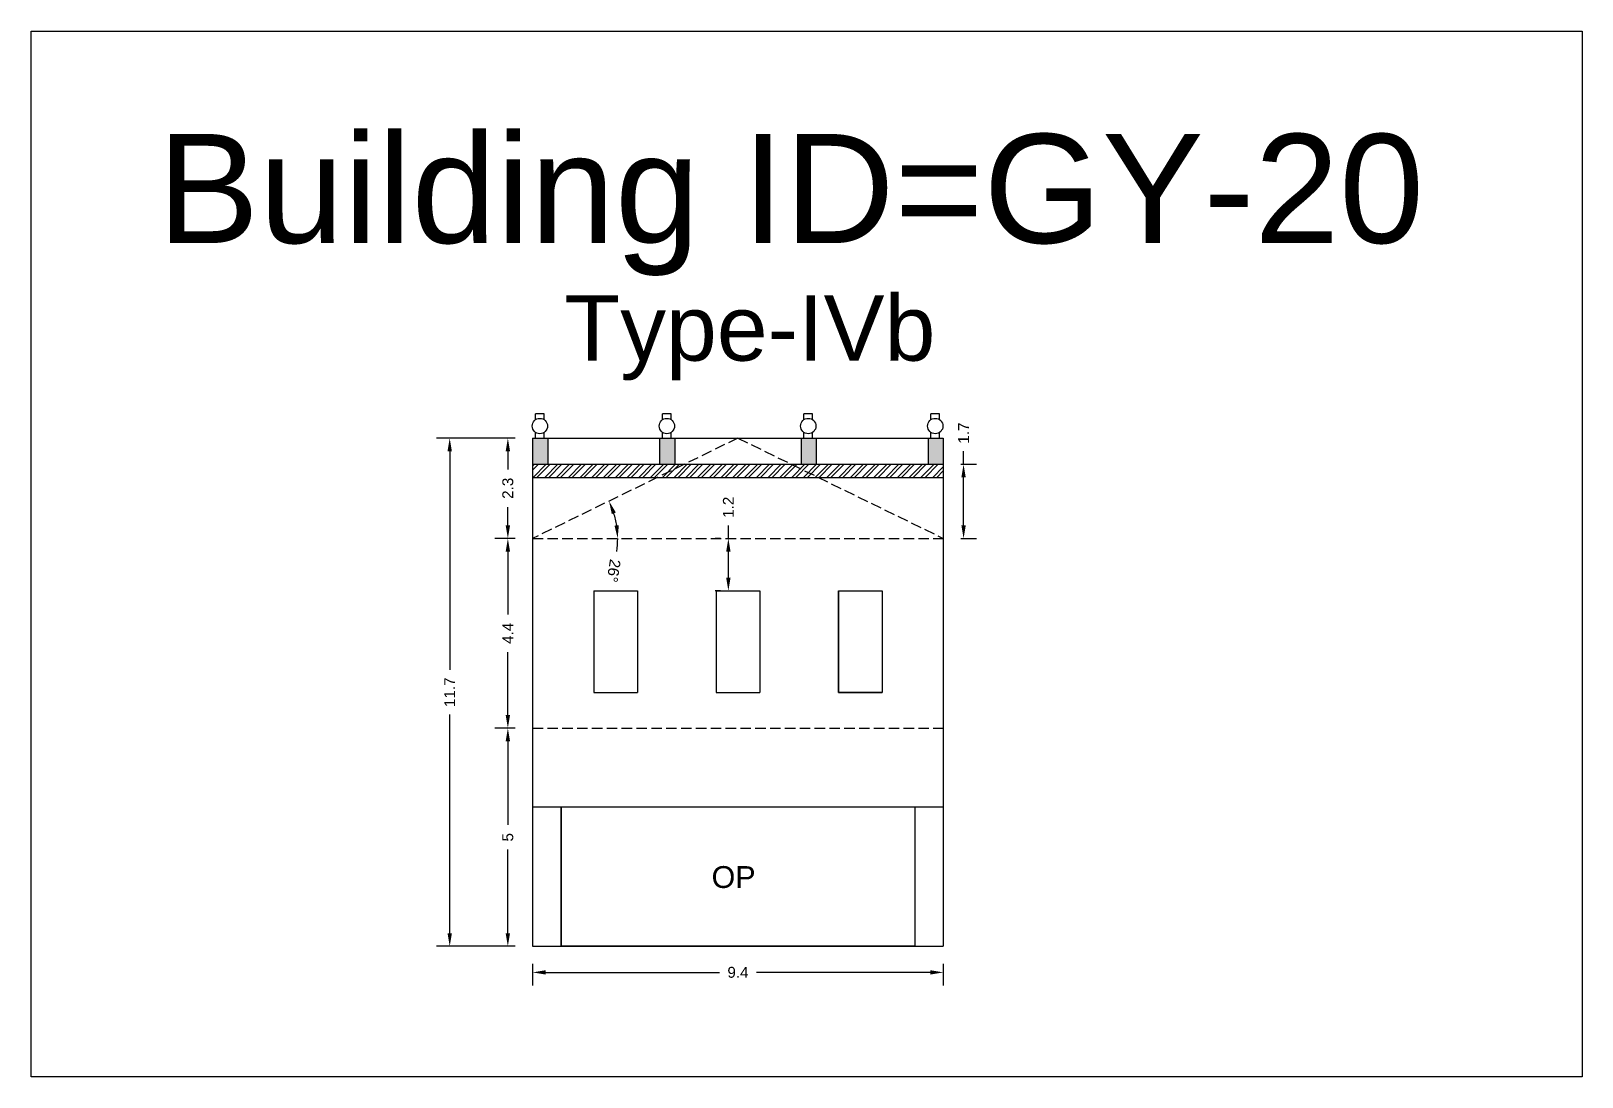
# Model space of a CAD drawing. Header units: metres. Extents: x 3416649 to 3417076, y -6712857 to -6712690.
# Drawn here: x 3417016.05 to 3417051.59, y -6712755 to -6712731.02 of the extents above; entities that cross this region are included whole.
import ezdxf

# ---------------------------------------------------------------- set-up
doc = ezdxf.new("R2010")
doc.units = ezdxf.units.M
doc.linetypes.add('ACAD_ISO02W100', pattern=[15, 12, -3])
doc.layers.add('Dotted', color=7, linetype='ACAD_ISO02W100', plot=False)
doc.styles.get("Standard").update_dxf_attribs({"font": 'arial.ttf'})
doc.dimstyles.new('ISO-25', dxfattribs={"dimtxt": 0.25, "dimasz": 0.3, "dimexe": 0.3, "dimexo": 0.4, "dimgap": 0.2, "dimtad": 0, "dimdec": 1, "dimdsep": 46, "dimtxsty": 'Standard', "dimcen": 2.5, "dimadec": 0, "dimazin": 0, "dimtfac": 1, "dimtdec": 1, "dimtmove": 0, "dimatfit": 3, "dimfxl": 1, "dimarcsym": 0})

# ---------------------------------------------------------------- blocks, each defined once
blk = doc.blocks.new('*D132')
at = {"color": 0, "lineweight": -2, "transparency": 16777216}
for start, end in [(8.8302, 17.2211), (351.1698, 0)]:
    blk.add_arc((3417027.547, -6712742.653), 1.949, start, end, dxfattribs=at)
at = {"color": 0, "transparency": 16777216}
for points in [[(3417029.361, -6712742.094), (3417029.454, -6712742.057), (3417029.297, -6712741.797)], [(3417029.522, -6712742.35), (3417029.422, -6712742.357), (3417029.495, -6712742.653)]]:
    blk.add_solid(points, dxfattribs=at)
at = {"layer": 'Defpoints', "color": 0, "transparency": 16777216}
for p in [(3417032.252, -6712740.353), (3417029.406, -6712742.071), (3417027.547, -6712742.653), (3417027.547, -6712742.653), (3417036.957, -6712742.653)]:
    blk.add_point(p, dxfattribs=at)
at = {"color": 0, "transparency": 16777216, "insert": (3417029.403, -6712743.394), "char_height": 0.25, "attachment_point": 5, "rotation": 261.1698}
blk.add_mtext('26°', dxfattribs=at)
blk = doc.blocks.new('*D133')
at = {"color": 0, "lineweight": -2, "transparency": 16777216}
for p, q in [((3417032.032, -6712742.653), (3417032.032, -6712742.353)), ((3417031.852, -6712742.653), (3417031.732, -6712742.653)), ((3417032.032, -6712743.553), (3417032.032, -6712742.953)), ((3417031.852, -6712743.853), (3417031.732, -6712743.853))]:
    blk.add_line(p, q, dxfattribs=at)
at = {"color": 0, "transparency": 16777216}
for points in [[(3417031.982, -6712742.953), (3417032.082, -6712742.953), (3417032.032, -6712742.653)], [(3417031.982, -6712743.553), (3417032.082, -6712743.553), (3417032.032, -6712743.853)]]:
    blk.add_solid(points, dxfattribs=at)
at = {"layer": 'Defpoints', "color": 0, "transparency": 16777216}
for p in [(3417032.032, -6712742.653), (3417032.252, -6712742.653), (3417032.252, -6712743.853)]:
    blk.add_point(p, dxfattribs=at)
at = {"color": 0, "transparency": 16777216, "insert": (3417032.032, -6712741.938), "char_height": 0.25, "attachment_point": 5, "rotation": 90}
blk.add_mtext('1.2', dxfattribs=at)
blk = doc.blocks.new('*D134')
at = {"color": 0, "lineweight": -2, "transparency": 16777216}
for p, q in [((3417027.147, -6712747.003), (3417026.679, -6712747.003)), ((3417026.979, -6712747.303), (3417026.979, -6712749.22)), ((3417026.979, -6712751.703), (3417026.979, -6712749.786)), ((3417027.147, -6712752.003), (3417026.679, -6712752.003))]:
    blk.add_line(p, q, dxfattribs=at)
at = {"color": 0, "transparency": 16777216}
for points in [[(3417026.929, -6712747.303), (3417027.029, -6712747.303), (3417026.979, -6712747.003)], [(3417026.929, -6712751.703), (3417027.029, -6712751.703), (3417026.979, -6712752.003)]]:
    blk.add_solid(points, dxfattribs=at)
at = {"layer": 'Defpoints', "color": 0, "transparency": 16777216}
for p in [(3417026.979, -6712747.003), (3417027.547, -6712747.003), (3417027.547, -6712752.003)]:
    blk.add_point(p, dxfattribs=at)
at = {"color": 0, "transparency": 16777216, "insert": (3417026.979, -6712749.503), "char_height": 0.25, "attachment_point": 5, "rotation": 90}
blk.add_mtext('5', dxfattribs=at)
blk = doc.blocks.new('*D135')
at = {"color": 0, "lineweight": -2, "transparency": 16777216}
for p, q in [((3417027.147, -6712742.653), (3417026.679, -6712742.653)), ((3417026.979, -6712742.953), (3417026.979, -6712744.396)), ((3417026.979, -6712746.703), (3417026.979, -6712745.26)), ((3417027.147, -6712747.003), (3417026.679, -6712747.003))]:
    blk.add_line(p, q, dxfattribs=at)
at = {"color": 0, "transparency": 16777216}
for points in [[(3417026.929, -6712742.953), (3417027.029, -6712742.953), (3417026.979, -6712742.653)], [(3417026.929, -6712746.703), (3417027.029, -6712746.703), (3417026.979, -6712747.003)]]:
    blk.add_solid(points, dxfattribs=at)
at = {"layer": 'Defpoints', "color": 0, "transparency": 16777216}
for p in [(3417026.979, -6712742.653), (3417027.547, -6712742.653), (3417027.547, -6712747.003)]:
    blk.add_point(p, dxfattribs=at)
at = {"color": 0, "transparency": 16777216, "insert": (3417026.979, -6712744.828), "char_height": 0.25, "attachment_point": 5, "rotation": 90}
blk.add_mtext('4.4', dxfattribs=at)
blk = doc.blocks.new('*D136')
at = {"color": 0, "lineweight": -2, "transparency": 16777216}
for p, q in [((3417027.547, -6712752.403), (3417027.547, -6712752.901)), ((3417027.847, -6712752.601), (3417031.825, -6712752.601)), ((3417036.657, -6712752.601), (3417032.679, -6712752.601)), ((3417036.957, -6712752.403), (3417036.957, -6712752.901))]:
    blk.add_line(p, q, dxfattribs=at)
at = {"color": 0, "transparency": 16777216}
for points in [[(3417027.847, -6712752.551), (3417027.847, -6712752.651), (3417027.547, -6712752.601)], [(3417036.657, -6712752.551), (3417036.657, -6712752.651), (3417036.957, -6712752.601)]]:
    blk.add_solid(points, dxfattribs=at)
at = {"layer": 'Defpoints', "color": 0, "transparency": 16777216}
for p in [(3417027.547, -6712752.003), (3417036.957, -6712752.003), (3417036.957, -6712752.601)]:
    blk.add_point(p, dxfattribs=at)
at = {"color": 0, "transparency": 16777216, "insert": (3417032.252, -6712752.601), "char_height": 0.25, "attachment_point": 5}
blk.add_mtext('9.4', dxfattribs=at)
blk = doc.blocks.new('*D137')
at = {"color": 0, "lineweight": -2, "transparency": 16777216}
for p, q in [((3417027.147, -6712740.353), (3417026.679, -6712740.353)), ((3417026.979, -6712740.653), (3417026.979, -6712741.073)), ((3417026.979, -6712742.353), (3417026.979, -6712741.932)), ((3417027.147, -6712742.653), (3417026.679, -6712742.653))]:
    blk.add_line(p, q, dxfattribs=at)
at = {"color": 0, "transparency": 16777216}
for points in [[(3417026.929, -6712740.653), (3417027.029, -6712740.653), (3417026.979, -6712740.353)], [(3417026.929, -6712742.353), (3417027.029, -6712742.353), (3417026.979, -6712742.653)]]:
    blk.add_solid(points, dxfattribs=at)
at = {"layer": 'Defpoints', "color": 0, "transparency": 16777216}
for p in [(3417026.979, -6712740.353), (3417027.547, -6712740.353), (3417027.547, -6712742.653)]:
    blk.add_point(p, dxfattribs=at)
at = {"color": 0, "transparency": 16777216, "insert": (3417026.979, -6712741.503), "char_height": 0.25, "attachment_point": 5, "rotation": 90}
blk.add_mtext('2.3', dxfattribs=at)
blk = doc.blocks.new('*D138')
at = {"color": 0, "lineweight": -2, "transparency": 16777216}
for p, q in [((3417027.147, -6712740.353), (3417025.347, -6712740.353)), ((3417025.647, -6712740.653), (3417025.647, -6712745.665)), ((3417025.647, -6712751.703), (3417025.647, -6712746.691)), ((3417027.147, -6712752.003), (3417025.347, -6712752.003))]:
    blk.add_line(p, q, dxfattribs=at)
at = {"color": 0, "transparency": 16777216}
for points in [[(3417025.597, -6712740.653), (3417025.697, -6712740.653), (3417025.647, -6712740.353)], [(3417025.597, -6712751.703), (3417025.697, -6712751.703), (3417025.647, -6712752.003)]]:
    blk.add_solid(points, dxfattribs=at)
at = {"layer": 'Defpoints', "color": 0, "transparency": 16777216}
for p in [(3417025.647, -6712740.353), (3417027.547, -6712740.353), (3417027.547, -6712752.003)]:
    blk.add_point(p, dxfattribs=at)
at = {"color": 0, "transparency": 16777216, "insert": (3417025.647, -6712746.178), "char_height": 0.25, "attachment_point": 5, "rotation": 90}
blk.add_mtext('11.7', dxfattribs=at)
blk = doc.blocks.new('*D139')
at = {"color": 0, "lineweight": -2, "transparency": 16777216}
for p, q in [((3417037.421, -6712740.953), (3417037.421, -6712740.653)), ((3417037.357, -6712740.953), (3417037.721, -6712740.953)), ((3417037.421, -6712742.353), (3417037.421, -6712741.253)), ((3417037.357, -6712742.653), (3417037.721, -6712742.653))]:
    blk.add_line(p, q, dxfattribs=at)
at = {"color": 0, "transparency": 16777216}
for points in [[(3417037.371, -6712741.253), (3417037.471, -6712741.253), (3417037.421, -6712740.953)], [(3417037.371, -6712742.353), (3417037.471, -6712742.353), (3417037.421, -6712742.653)]]:
    blk.add_solid(points, dxfattribs=at)
at = {"layer": 'Defpoints', "color": 0, "transparency": 16777216}
for p in [(3417036.957, -6712740.953), (3417037.421, -6712740.953), (3417036.957, -6712742.653)]:
    blk.add_point(p, dxfattribs=at)
at = {"color": 0, "transparency": 16777216, "insert": (3417037.421, -6712740.237), "char_height": 0.25, "attachment_point": 5, "rotation": 90}
blk.add_mtext('1.7', dxfattribs=at)

msp = doc.modelspace()

# ---------------------------------------------------------------- hatches: boundary and pattern name
h = msp.add_hatch(color=256)
h.dxf.hatch_style = 1
h.paths.add_polyline_path([(3417027.547, -6712740.953), (3417027.897, -6712740.953), (3417027.897, -6712740.353), (3417027.547, -6712740.353)])
h.paths.add_polyline_path([(3417030.807, -6712740.353), (3417030.457, -6712740.353), (3417030.457, -6712740.953), (3417030.807, -6712740.953)])
h.paths.add_polyline_path([(3417033.697, -6712740.953), (3417034.047, -6712740.953), (3417034.047, -6712740.353), (3417033.697, -6712740.353)])
h.paths.add_polyline_path([(3417036.607, -6712740.953), (3417036.957, -6712740.953), (3417036.957, -6712740.353), (3417036.607, -6712740.353)])
h = msp.add_hatch()
h.set_pattern_fill('ANSI32', color=256, scale=0.02)
h.set_pattern_definition([(45, (-37.73897, -0.863), (-0.134703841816, 0.134703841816), []), (45, (-37.64917, -0.863), (-0.134703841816, 0.134703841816), [])])
h.paths.add_polyline_path([(3417036.957, -6712741.253), (3417036.957, -6712740.953), (3417027.547, -6712740.953), (3417027.547, -6712741.253)])

# ---------------------------------------------------------------- linework, layer by layer
for points in [[(3417016.054, -6712731.019), (3417051.591, -6712731.019), (3417051.591, -6712754.999), (3417016.054, -6712754.999)], [(3417034.557, -6712743.853), (3417035.557, -6712743.853), (3417035.557, -6712746.183), (3417034.557, -6712746.183)], [(3417028.197, -6712748.803), (3417036.307, -6712748.803), (3417036.307, -6712752.003), (3417028.197, -6712752.003)]]:
    msp.add_lwpolyline(points, close=True)
for points in [[(3417027.613, -6712739.93), (3417027.613, -6712739.797)], [(3417027.813, -6712739.797), (3417027.613, -6712739.797)], [(3417027.813, -6712739.93), (3417027.813, -6712739.797)], [(3417030.523, -6712739.93), (3417030.523, -6712739.797)], [(3417030.723, -6712739.797), (3417030.523, -6712739.797)], [(3417030.723, -6712739.93), (3417030.723, -6712739.797)], [(3417033.763, -6712739.93), (3417033.763, -6712739.797)], [(3417033.963, -6712739.797), (3417033.763, -6712739.797)], [(3417033.963, -6712739.93), (3417033.963, -6712739.797)], [(3417036.673, -6712739.93), (3417036.673, -6712739.797)], [(3417036.873, -6712739.797), (3417036.673, -6712739.797)], [(3417036.873, -6712739.93), (3417036.873, -6712739.797)], [(3417027.613, -6712740.353), (3417027.613, -6712740.219)], [(3417027.813, -6712740.353), (3417027.813, -6712740.219)], [(3417030.523, -6712740.353), (3417030.523, -6712740.219)], [(3417030.723, -6712740.353), (3417030.723, -6712740.219)], [(3417033.763, -6712740.353), (3417033.763, -6712740.219)], [(3417033.963, -6712740.353), (3417033.963, -6712740.219)], [(3417036.673, -6712740.353), (3417036.673, -6712740.219)], [(3417036.873, -6712740.353), (3417036.873, -6712740.219)], [(3417027.547, -6712740.353), (3417036.957, -6712740.353)], [(3417027.547, -6712740.353), (3417027.547, -6712752.003)], [(3417027.897, -6712740.353), (3417027.897, -6712740.953)], [(3417030.457, -6712740.353), (3417030.457, -6712740.953)], [(3417030.807, -6712740.353), (3417030.807, -6712740.953)], [(3417033.697, -6712740.353), (3417033.697, -6712740.953)], [(3417034.047, -6712740.353), (3417034.047, -6712740.953)], [(3417036.607, -6712740.353), (3417036.607, -6712740.953)], [(3417036.957, -6712740.353), (3417036.957, -6712752.003)], [(3417027.547, -6712740.953), (3417036.957, -6712740.953)], [(3417027.547, -6712741.253), (3417036.957, -6712741.253)], [(3417028.947, -6712743.853), (3417029.947, -6712743.853)], [(3417028.947, -6712743.853), (3417028.947, -6712746.183)], [(3417029.947, -6712743.853), (3417029.947, -6712746.183)], [(3417031.752, -6712743.853), (3417032.752, -6712743.853)], [(3417031.752, -6712743.853), (3417031.752, -6712746.183)], [(3417032.752, -6712743.853), (3417032.752, -6712746.183)], [(3417034.557, -6712743.853), (3417034.557, -6712746.183)], [(3417034.557, -6712743.853), (3417035.557, -6712743.853)], [(3417035.557, -6712743.853), (3417035.557, -6712746.183)], [(3417028.947, -6712746.183), (3417029.947, -6712746.183)], [(3417031.752, -6712746.183), (3417032.752, -6712746.183)], [(3417034.557, -6712746.183), (3417035.557, -6712746.183)], [(3417027.547, -6712748.803), (3417036.957, -6712748.803)], [(3417028.197, -6712748.803), (3417028.197, -6712752.003)], [(3417036.307, -6712748.803), (3417036.307, -6712752.003)], [(3417027.547, -6712752.003), (3417036.957, -6712752.003)]]:
    msp.add_lwpolyline(points)
for centre in [(3417027.713, -6712740.075), (3417030.623, -6712740.075), (3417033.863, -6712740.075), (3417036.773, -6712740.075)]:
    msp.add_circle(centre, 0.176)
at = {"layer": 'Dotted', "ltscale": 0.02}
for points in [[(3417032.252, -6712740.353), (3417027.547, -6712742.653)], [(3417032.252, -6712740.353), (3417036.957, -6712742.653)], [(3417027.547, -6712742.653), (3417036.957, -6712742.653)], [(3417027.547, -6712747.003), (3417036.957, -6712747.003)]]:
    msp.add_lwpolyline(points, dxfattribs=at)

# ---------------------------------------------------------------- texts
at = {"attachment_point": 1}
for s, width, heights, insert, char_height in [('Building ID=GY-20', 67.86454, [0.517], (3417018.951, -6712733.38), 2.5), ('Type-IVb ', 9.99112, [0.517], (3417028.275, -6712737.077), 1.5), ('OP', 1.17554, [0], (3417031.647, -6712750.165), 0.5)]:
    msp.add_mtext_dynamic_manual_height_columns(s, width=width, gutter_width=12.5, heights=heights, dxfattribs=dict(at, insert=insert, char_height=char_height))

# ---------------------------------------------------------------- dimensions: what is measured, and where the dimension line sits
for base, p1, p2, picture, middle in [((3417037.421, -6712740.953), (3417036.957, -6712742.653), (3417036.957, -6712740.953), '*D139', (3417037.421, -6712740.237)), ((3417025.646982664, -6712740.352729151), (3417027.54659916, -6712752.002729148), (3417027.54659916, -6712740.352729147), '*D138', (3417025.646982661, -6712746.17772915)), ((3417026.979, -6712740.353), (3417027.547, -6712742.653), (3417027.547, -6712740.353), '*D137', (3417026.979, -6712741.503)), ((3417032.032, -6712742.653), (3417032.252, -6712743.853), (3417032.252, -6712742.653), '*D133', (3417032.032, -6712741.938)), ((3417026.978665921, -6712742.652729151), (3417027.54659916, -6712747.002729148), (3417027.54659916, -6712742.652729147), '*D135', (3417026.978665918, -6712744.827729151)), ((3417026.979, -6712747.003), (3417027.547, -6712752.003), (3417027.547, -6712747.003), '*D134', (3417026.979, -6712749.503))]:
    dim = msp.add_linear_dim(base=base, p1=p1, p2=p2, angle=90, dimstyle='ISO-25')
    dim.commit()
    dim.dimension.update_dxf_attribs({"geometry": picture, "text_midpoint": middle})
dim = msp.add_angular_dim_2l(base=(3417029.406, -6712742.071), line1=((3417027.547, -6712742.653), (3417036.957, -6712742.653)), line2=((3417032.252, -6712740.353), (3417027.547, -6712742.653)), dimstyle='ISO-25')
dim.commit()
dim.dimension.update_dxf_attribs({"geometry": '*D132', "text_midpoint": (3417029.403, -6712743.394)})
dim = msp.add_linear_dim(base=(3417036.957, -6712752.601), p1=(3417027.547, -6712752.003), p2=(3417036.957, -6712752.003), dimstyle='ISO-25')
dim.commit()
dim.dimension.update_dxf_attribs({"geometry": '*D136', "text_midpoint": (3417032.252, -6712752.601)})

doc.saveas('drawing.dxf')
